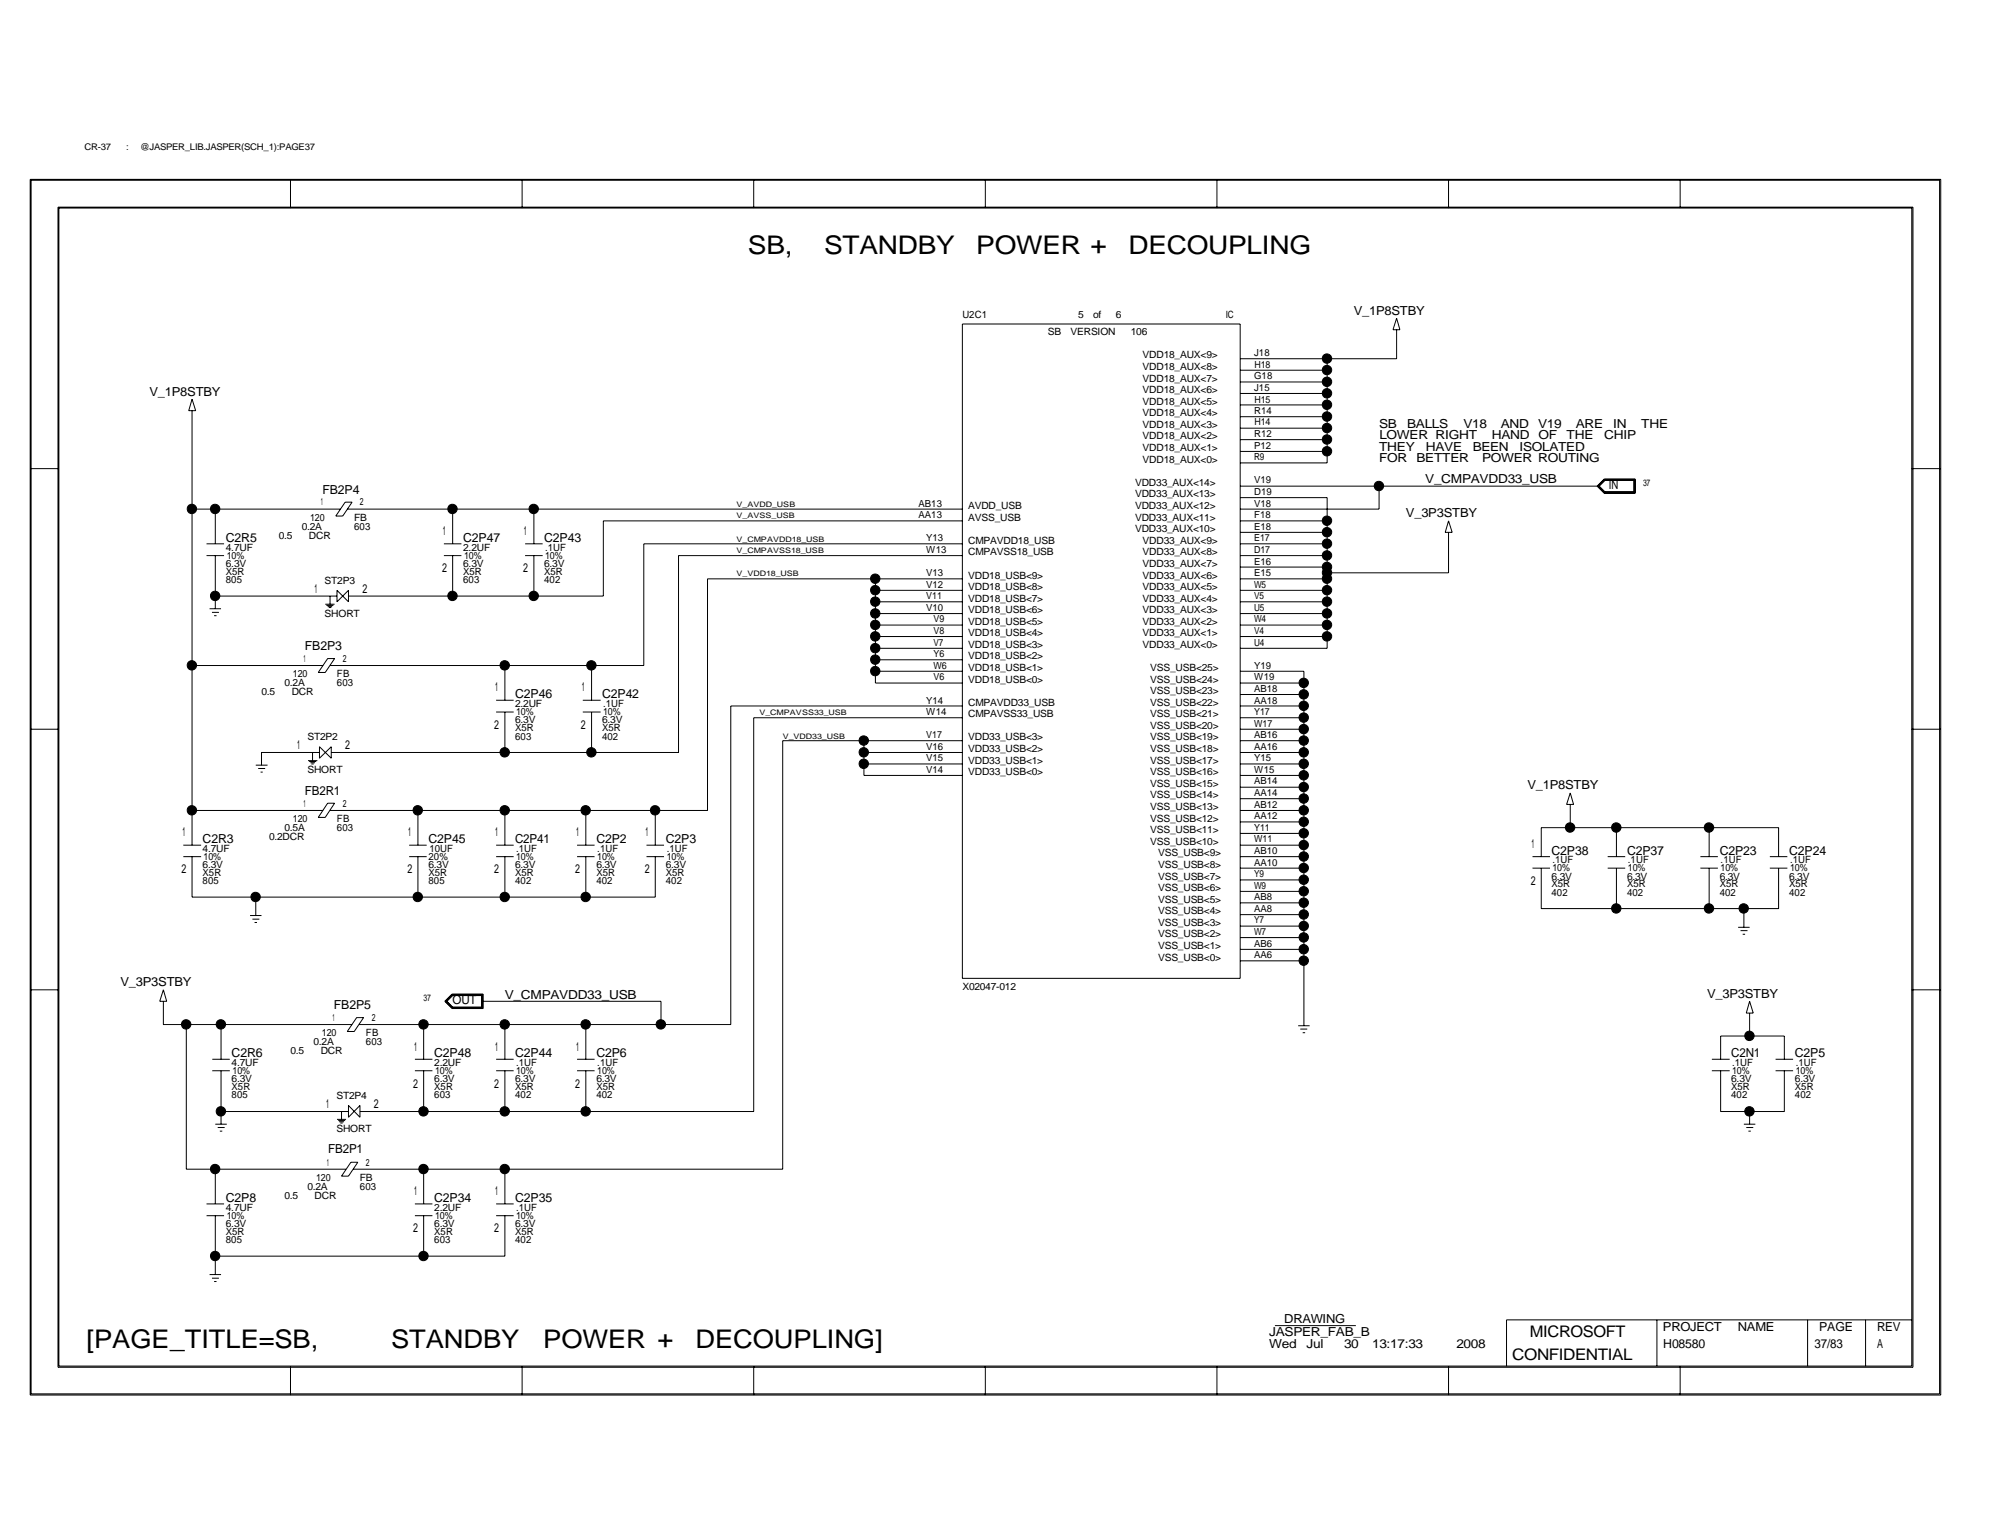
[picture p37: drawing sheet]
<svg xmlns="http://www.w3.org/2000/svg" width="279mm" height="216mm" viewBox="0 0 279 216" stroke-linecap="round" stroke-linejoin="round" font-family="sans-serif">
<defs><g id="words">
<g font-size="3.6">
<text x="104.9" y="35.6">SB,</text>
<text x="115.5" y="35.6">STANDBY</text>
<text x="136.9" y="35.6">POWER +</text>
<text x="158.2" y="35.6">DECOUPLING</text>
<text x="12.1" y="189">[PAGE_TITLE=SB,</text>
<text x="54.8" y="189">STANDBY</text>
<text x="76.2" y="189">POWER +</text>
<text x="97.5" y="189">DECOUPLING]</text>
</g>
<g font-size="2.2">
<text x="212" y="190.7">CONFIDENTIAL</text>
<text x="214.5" y="187.4">MICROSOFT</text>
</g>
<g font-size="1.7">
<text x="189.8" y="44.1">V_1P8STBY</text>
<text x="21" y="55.5">V_1P8STBY</text>
<text x="193.3" y="59.9">SB</text>
<text x="197.3" y="59.9">BALLS</text>
<text x="205.1" y="59.9">V18</text>
<text x="210.4" y="59.9">AND</text>
<text x="215.6" y="59.9">V19</text>
<text x="220.9" y="59.9">ARE</text>
<text x="226.1" y="59.9">IN</text>
<text x="230.1" y="59.9">THE</text>
<text x="193.3" y="63.2">THEY</text>
<text x="193.3" y="64.8">FOR</text>
<text x="193.4" y="61.6">LOWER RIGHT</text>
<text x="198.6" y="64.8">BETTER</text>
<text x="199.9" y="63.2">HAVE</text>
<text x="206.5" y="63.2">BEEN</text>
<text x="207.8" y="64.8">POWER ROUTING</text>
<text x="209.1" y="61.6">HAND</text>
<text x="213" y="63.2">ISOLATED</text>
<text x="215.7" y="61.6">OF</text>
<text x="219.6" y="61.6">THE</text>
<text x="224.9" y="61.6">CHIP</text>
<text x="45.2" y="69.2">FB2P4</text>
<text x="199.8" y="67.7">V_CMPAVDD33_USB</text>
<text x="225.6" y="68.5">IN</text>
<text x="31.7" y="76">C2R5</text>
<text x="62.1" y="75.1">1</text>
<text x="64.9" y="76">C2P47</text>
<text x="73.4" y="75.1">1</text>
<text x="76.3" y="76">C2P43</text>
<text x="197.1" y="72.5">V_3P3STBY</text>
<text x="44.1" y="83.1">1</text>
<text x="50.8" y="83.1">2</text>
<text x="62" y="80.2">2</text>
<text x="73.3" y="80.2">2</text>
<text x="42.8" y="91.1">FB2P3</text>
<text x="69.4" y="96.9">1</text>
<text x="72.2" y="97.9">C2P46</text>
<text x="81.6" y="96.9">1</text>
<text x="84.4" y="97.9">C2P42</text>
<text x="41.7" y="105.1">1</text>
<text x="48.4" y="105.1">2</text>
<text x="69.3" y="102.2">2</text>
<text x="81.4" y="102.2">2</text>
<text x="42.8" y="111.4">FB2R1</text>
<text x="214.1" y="110.7">V_1P8STBY</text>
<text x="25.6" y="117.3">1</text>
<text x="28.4" y="118.2">C2R3</text>
<text x="57.2" y="117.3">1</text>
<text x="60.1" y="118.2">C2P45</text>
<text x="69.4" y="117.3">1</text>
<text x="72.2" y="118.2">C2P41</text>
<text x="80.8" y="117.3">1</text>
<text x="83.6" y="118.2">C2P2</text>
<text x="90.5" y="117.3">1</text>
<text x="93.3" y="118.2">C2P3</text>
<text x="214.7" y="118.9">1</text>
<text x="217.5" y="119.8">C2P38</text>
<text x="228.1" y="119.8">C2P37</text>
<text x="241.1" y="119.8">C2P23</text>
<text x="250.8" y="119.8">C2P24</text>
<text x="25.4" y="122.4">2</text>
<text x="57.1" y="122.4">2</text>
<text x="69.3" y="122.4">2</text>
<text x="80.6" y="122.4">2</text>
<text x="90.4" y="122.4">2</text>
<text x="214.6" y="124.1">2</text>
<text x="16.9" y="138.3">V_3P3STBY</text>
<text x="46.8" y="141.4">FB2P5</text>
<text x="63.5" y="140.8">OUT</text>
<text x="70.8" y="140">V_CMPAVDD33_USB</text>
<text x="239.3" y="139.9">V_3P3STBY</text>
<text x="32.5" y="148.3">C2R6</text>
<text x="58" y="147.3">1</text>
<text x="60.9" y="148.3">C2P48</text>
<text x="69.4" y="147.3">1</text>
<text x="72.2" y="148.3">C2P44</text>
<text x="80.8" y="147.3">1</text>
<text x="83.6" y="148.3">C2P6</text>
<text x="242.7" y="148.3">C2N1</text>
<text x="251.6" y="148.3">C2P5</text>
<text x="45.7" y="155.4">1</text>
<text x="52.4" y="155.4">2</text>
<text x="57.9" y="152.5">2</text>
<text x="69.3" y="152.5">2</text>
<text x="80.6" y="152.5">2</text>
<text x="46" y="161.7">FB2P1</text>
<text x="58" y="167.6">1</text>
<text x="69.4" y="167.6">1</text>
<text x="31.7" y="168.6">C2P8</text>
<text x="57.9" y="172.8">2</text>
<text x="60.9" y="168.6">C2P34</text>
<text x="69.3" y="172.8">2</text>
<text x="72.2" y="168.6">C2P35</text>
<text x="180" y="185.4">DRAWING</text>
<text x="177.9" y="189">Wed</text>
<text x="177.9" y="187.4">JASPER_FAB_B</text>
<text x="183.2" y="189">Jul</text>
<text x="188.4" y="189">30</text>
<text x="192.4" y="189">13:17:33</text>
<text x="204.2" y="189">2008</text>
<text x="233.1" y="186.6">PROJECT</text>
<text x="233.2" y="189">H08580</text>
<text x="243.6" y="186.6">NAME</text>
<text x="254.4" y="189">37/83</text>
<text x="255" y="186.6">PAGE</text>
<text x="263.1" y="189">A</text>
<text x="263.1" y="186.6">REV</text>
</g>
<g font-size="1.4">
<text x="134.9" y="44.6">U2C1</text>
<text x="146.9" y="47">SB</text>
<text x="150.1" y="47">VERSION</text>
<text x="151.1" y="44.6">5</text>
<text x="153.2" y="44.6">of</text>
<text x="156.4" y="44.6">6</text>
<text x="158.5" y="47">106</text>
<text x="171.8" y="44.6">IC</text>
<text x="160.2" y="53.5">VDD18_AUX&lt;7&gt;</text>
<text x="160.2" y="51.9">VDD18_AUX&lt;8&gt;</text>
<text x="160.2" y="50.2">VDD18_AUX&lt;9&gt;</text>
<text x="175.8" y="53.2">G18</text>
<text x="175.8" y="49.9">J18</text>
<text x="175.9" y="51.6">H18</text>
<text x="160.2" y="60">VDD18_AUX&lt;3&gt;</text>
<text x="160.2" y="58.4">VDD18_AUX&lt;4&gt;</text>
<text x="160.2" y="56.7">VDD18_AUX&lt;5&gt;</text>
<text x="160.2" y="55.1">VDD18_AUX&lt;6&gt;</text>
<text x="175.8" y="58">R14</text>
<text x="175.8" y="54.8">J15</text>
<text x="175.9" y="59.6">H14</text>
<text x="175.9" y="56.4">H15</text>
<text x="160.2" y="64.9">VDD18_AUX&lt;0&gt;</text>
<text x="160.2" y="63.2">VDD18_AUX&lt;1&gt;</text>
<text x="160.2" y="61.6">VDD18_AUX&lt;2&gt;</text>
<text x="175.8" y="64.5">R9</text>
<text x="175.8" y="62.9">P12</text>
<text x="175.8" y="61.3">R12</text>
<text x="45" y="70.9">1</text>
<text x="50.5" y="70.9">2</text>
<text x="128.8" y="71">AB13</text>
<text x="135.7" y="71.3">AVDD_USB</text>
<text x="159.1" y="71.3">VDD33_AUX&lt;12&gt;</text>
<text x="159.1" y="69.7">VDD33_AUX&lt;13&gt;</text>
<text x="159.1" y="68.1">VDD33_AUX&lt;14&gt;</text>
<text x="175.8" y="71">V18</text>
<text x="175.8" y="69.4">D19</text>
<text x="175.8" y="67.8">V19</text>
<text x="31.7" y="77.2">4.7UF</text>
<text x="39.1" y="75.6">0.5</text>
<text x="42.3" y="74.3">0.2A</text>
<text x="43.3" y="75.6">DCR</text>
<text x="43.5" y="73">120</text>
<text x="49.7" y="73">FB</text>
<text x="49.7" y="74.3">603</text>
<text x="64.9" y="77.2">2.2UF</text>
<text x="76.4" y="77.2">.1UF</text>
<text x="128.8" y="72.6">AA13</text>
<text x="129.8" y="75.9">Y13</text>
<text x="129.8" y="77.5">W13</text>
<text x="135.7" y="77.9">CMPAVSS18_USB</text>
<text x="135.7" y="76.2">CMPAVDD18_USB</text>
<text x="135.7" y="73">AVSS_USB</text>
<text x="159.1" y="74.6">VDD33_AUX&lt;10&gt;</text>
<text x="159.1" y="73">VDD33_AUX&lt;11&gt;</text>
<text x="160.2" y="77.9">VDD33_AUX&lt;8&gt;</text>
<text x="160.2" y="76.2">VDD33_AUX&lt;9&gt;</text>
<text x="175.8" y="77.5">D17</text>
<text x="175.8" y="75.9">E17</text>
<text x="175.8" y="74.3">E18</text>
<text x="175.8" y="72.6">F18</text>
<text x="31.7" y="79.5">6.3V</text>
<text x="31.7" y="80.6">X5R</text>
<text x="31.7" y="81.7">805</text>
<text x="31.8" y="78.3">10%</text>
<text x="45.5" y="81.9">ST2P3</text>
<text x="64.9" y="81.7">603</text>
<text x="64.9" y="79.5">6.3V</text>
<text x="64.9" y="80.6">X5R</text>
<text x="65.1" y="78.3">10%</text>
<text x="76.3" y="81.7">402</text>
<text x="76.3" y="79.5">6.3V</text>
<text x="76.3" y="80.6">X5R</text>
<text x="76.4" y="78.3">10%</text>
<text x="129.8" y="82.4">V12</text>
<text x="129.8" y="80.8">V13</text>
<text x="135.7" y="82.7">VDD18_USB&lt;8&gt;</text>
<text x="135.7" y="81.1">VDD18_USB&lt;9&gt;</text>
<text x="160.2" y="82.7">VDD33_AUX&lt;5&gt;</text>
<text x="160.2" y="81.1">VDD33_AUX&lt;6&gt;</text>
<text x="160.2" y="79.5">VDD33_AUX&lt;7&gt;</text>
<text x="175.8" y="82.4">W5</text>
<text x="175.8" y="80.8">E15</text>
<text x="175.8" y="79.2">E16</text>
<text x="45.5" y="86.4">SHORT</text>
<text x="129.8" y="85.6">V10</text>
<text x="129.8" y="84">V11</text>
<text x="130.9" y="88.9">V8</text>
<text x="130.9" y="87.2">V9</text>
<text x="135.7" y="89.2">VDD18_USB&lt;4&gt;</text>
<text x="135.7" y="87.6">VDD18_USB&lt;5&gt;</text>
<text x="135.7" y="86">VDD18_USB&lt;6&gt;</text>
<text x="135.7" y="84.3">VDD18_USB&lt;7&gt;</text>
<text x="160.2" y="89.2">VDD33_AUX&lt;1&gt;</text>
<text x="160.2" y="87.6">VDD33_AUX&lt;2&gt;</text>
<text x="160.2" y="86">VDD33_AUX&lt;3&gt;</text>
<text x="160.2" y="84.3">VDD33_AUX&lt;4&gt;</text>
<text x="175.8" y="88.9">V4</text>
<text x="175.8" y="87.2">W4</text>
<text x="175.8" y="85.6">U5</text>
<text x="175.8" y="84">V5</text>
<text x="41.1" y="94.9">120</text>
<text x="42.5" y="92.8">1</text>
<text x="47.2" y="94.9">FB</text>
<text x="48" y="92.8">2</text>
<text x="130.9" y="95.4">V6</text>
<text x="130.9" y="93.8">W6</text>
<text x="130.9" y="92.1">Y6</text>
<text x="130.9" y="90.5">V7</text>
<text x="135.7" y="95.7">VDD18_USB&lt;0&gt;</text>
<text x="135.7" y="94.1">VDD18_USB&lt;1&gt;</text>
<text x="135.7" y="90.8">VDD18_USB&lt;3&gt;</text>
<text x="135.7" y="92.5">VDD18_USB&lt;2&gt;</text>
<text x="160.2" y="90.8">VDD33_AUX&lt;0&gt;</text>
<text x="161.2" y="95.7">VSS_USB&lt;24&gt;</text>
<text x="161.2" y="94.1">VSS_USB&lt;25&gt;</text>
<text x="175.8" y="90.5">U4</text>
<text x="175.8" y="95.4">W19</text>
<text x="175.8" y="93.8">Y19</text>
<text x="36.7" y="97.5">0.5</text>
<text x="39.9" y="96.2">0.2A</text>
<text x="40.9" y="97.5">DCR</text>
<text x="47.2" y="96.2">603</text>
<text x="72.2" y="99.1">2.2UF</text>
<text x="72.2" y="101.4">6.3V</text>
<text x="72.3" y="100.2">10%</text>
<text x="84.4" y="101.4">6.3V</text>
<text x="84.5" y="100.2">10%</text>
<text x="84.5" y="99.1">.1UF</text>
<text x="129.8" y="98.6">Y14</text>
<text x="129.8" y="100.2">W14</text>
<text x="135.7" y="98.9">CMPAVDD33_USB</text>
<text x="135.7" y="100.6">CMPAVSS33_USB</text>
<text x="161.2" y="100.6">VSS_USB&lt;21&gt;</text>
<text x="161.2" y="98.9">VSS_USB&lt;22&gt;</text>
<text x="161.2" y="97.3">VSS_USB&lt;23&gt;</text>
<text x="175.8" y="101.9">W17</text>
<text x="175.8" y="100.2">Y17</text>
<text x="175.8" y="98.6">AA18</text>
<text x="175.8" y="97">AB18</text>
<text x="43.1" y="103.8">ST2P2</text>
<text x="72.2" y="103.7">603</text>
<text x="72.2" y="102.5">X5R</text>
<text x="84.4" y="103.7">402</text>
<text x="84.4" y="102.5">X5R</text>
<text x="129.8" y="103.5">V17</text>
<text x="129.8" y="106.7">V15</text>
<text x="129.8" y="105.1">V16</text>
<text x="135.7" y="103.8">VDD33_USB&lt;3&gt;</text>
<text x="135.7" y="105.5">VDD33_USB&lt;2&gt;</text>
<text x="135.7" y="107.1">VDD33_USB&lt;1&gt;</text>
<text x="161.2" y="107.1">VSS_USB&lt;17&gt;</text>
<text x="161.2" y="105.5">VSS_USB&lt;18&gt;</text>
<text x="161.2" y="103.8">VSS_USB&lt;19&gt;</text>
<text x="161.2" y="102.2">VSS_USB&lt;20&gt;</text>
<text x="175.8" y="106.7">Y15</text>
<text x="175.8" y="105.1">AA16</text>
<text x="175.8" y="103.5">AB16</text>
<text x="42.5" y="113.1">1</text>
<text x="43.1" y="108.4">SHORT</text>
<text x="48" y="113.1">2</text>
<text x="129.8" y="108.4">V14</text>
<text x="135.7" y="108.7">VDD33_USB&lt;0&gt;</text>
<text x="161.2" y="113.6">VSS_USB&lt;13&gt;</text>
<text x="161.2" y="111.9">VSS_USB&lt;14&gt;</text>
<text x="161.2" y="110.3">VSS_USB&lt;15&gt;</text>
<text x="161.2" y="108.7">VSS_USB&lt;16&gt;</text>
<text x="175.8" y="113.2">AB12</text>
<text x="175.8" y="111.6">AA14</text>
<text x="175.8" y="110">AB14</text>
<text x="175.8" y="108.4">W15</text>
<text x="28.4" y="119.4">4.7UF</text>
<text x="37.7" y="117.8">0.2DCR</text>
<text x="39.9" y="116.5">0.5A</text>
<text x="41.1" y="115.2">120</text>
<text x="47.2" y="116.5">603</text>
<text x="47.2" y="115.2">FB</text>
<text x="60.2" y="119.4">10UF</text>
<text x="72.3" y="119.4">.1UF</text>
<text x="83.7" y="119.4">.1UF</text>
<text x="93.5" y="119.4">.1UF</text>
<text x="161.2" y="118.4">VSS_USB&lt;10&gt;</text>
<text x="161.2" y="116.8">VSS_USB&lt;11&gt;</text>
<text x="161.2" y="115.2">VSS_USB&lt;12&gt;</text>
<text x="175.8" y="119.7">AB10</text>
<text x="175.8" y="118.1">W11</text>
<text x="175.8" y="116.5">Y11</text>
<text x="175.8" y="114.9">AA12</text>
<text x="28.4" y="121.7">6.3V</text>
<text x="28.4" y="122.8">X5R</text>
<text x="28.4" y="124">805</text>
<text x="28.5" y="120.5">10%</text>
<text x="60.1" y="124">805</text>
<text x="60.1" y="122.8">X5R</text>
<text x="60.1" y="121.7">6.3V</text>
<text x="60.1" y="120.5">20%</text>
<text x="72.2" y="121.7">6.3V</text>
<text x="72.2" y="122.8">X5R</text>
<text x="72.2" y="124">402</text>
<text x="72.3" y="120.5">10%</text>
<text x="83.6" y="124">402</text>
<text x="83.6" y="121.7">6.3V</text>
<text x="83.6" y="122.8">X5R</text>
<text x="83.7" y="120.5">10%</text>
<text x="93.3" y="124">402</text>
<text x="93.3" y="121.7">6.3V</text>
<text x="93.3" y="122.8">X5R</text>
<text x="93.5" y="120.5">10%</text>
<text x="162.3" y="124.9">VSS_USB&lt;6&gt;</text>
<text x="162.3" y="123.3">VSS_USB&lt;7&gt;</text>
<text x="162.3" y="121.7">VSS_USB&lt;8&gt;</text>
<text x="162.3" y="120.1">VSS_USB&lt;9&gt;</text>
<text x="175.8" y="124.6">W9</text>
<text x="175.8" y="123">Y9</text>
<text x="175.8" y="121.4">AA10</text>
<text x="217.5" y="125.6">402</text>
<text x="217.5" y="123.3">6.3V</text>
<text x="217.5" y="124.4">X5R</text>
<text x="217.6" y="122.2">10%</text>
<text x="217.6" y="121">.1UF</text>
<text x="228.1" y="125.6">402</text>
<text x="228.1" y="123.3">6.3V</text>
<text x="228.1" y="124.4">X5R</text>
<text x="228.2" y="122.2">10%</text>
<text x="228.2" y="121">.1UF</text>
<text x="241.1" y="125.6">402</text>
<text x="241.1" y="123.3">6.3V</text>
<text x="241.1" y="124.4">X5R</text>
<text x="241.2" y="122.2">10%</text>
<text x="241.2" y="121">.1UF</text>
<text x="250.8" y="125.6">402</text>
<text x="250.8" y="123.3">6.3V</text>
<text x="250.8" y="124.4">X5R</text>
<text x="251" y="122.2">10%</text>
<text x="251" y="121">.1UF</text>
<text x="162.3" y="131.4">VSS_USB&lt;2&gt;</text>
<text x="162.3" y="129.8">VSS_USB&lt;3&gt;</text>
<text x="162.3" y="128.2">VSS_USB&lt;4&gt;</text>
<text x="162.3" y="126.5">VSS_USB&lt;5&gt;</text>
<text x="175.8" y="131.1">W7</text>
<text x="175.8" y="129.5">Y7</text>
<text x="175.8" y="127.8">AA8</text>
<text x="175.8" y="126.2">AB8</text>
<text x="162.3" y="134.7">VSS_USB&lt;0&gt;</text>
<text x="162.3" y="133.1">VSS_USB&lt;1&gt;</text>
<text x="175.8" y="134.3">AA6</text>
<text x="175.8" y="132.7">AB6</text>
<text x="46.6" y="143.1">1</text>
<text x="52.1" y="143.1">2</text>
<text x="134.9" y="138.7">X02047-012</text>
<text x="32.5" y="149.4">4.7UF</text>
<text x="40.7" y="147.8">0.5</text>
<text x="43.9" y="146.5">0.2A</text>
<text x="45" y="147.8">DCR</text>
<text x="45.1" y="145.2">120</text>
<text x="51.3" y="145.2">FB</text>
<text x="51.3" y="146.5">603</text>
<text x="60.9" y="149.4">2.2UF</text>
<text x="72.3" y="149.4">.1UF</text>
<text x="83.7" y="149.4">.1UF</text>
<text x="242.8" y="149.4">.1UF</text>
<text x="251.8" y="149.4">.1UF</text>
<text x="32.5" y="151.7">6.3V</text>
<text x="32.5" y="152.9">X5R</text>
<text x="32.5" y="154">805</text>
<text x="32.6" y="150.6">10%</text>
<text x="47.2" y="154.1">ST2P4</text>
<text x="60.9" y="154">603</text>
<text x="60.9" y="151.7">6.3V</text>
<text x="60.9" y="152.9">X5R</text>
<text x="61" y="150.6">10%</text>
<text x="72.2" y="154">402</text>
<text x="72.2" y="151.7">6.3V</text>
<text x="72.2" y="152.9">X5R</text>
<text x="72.3" y="150.6">10%</text>
<text x="83.6" y="154">402</text>
<text x="83.6" y="151.7">6.3V</text>
<text x="83.6" y="152.9">X5R</text>
<text x="83.7" y="150.6">10%</text>
<text x="242.7" y="154">402</text>
<text x="242.7" y="151.7">6.3V</text>
<text x="242.7" y="152.9">X5R</text>
<text x="242.8" y="150.6">10%</text>
<text x="251.6" y="154">402</text>
<text x="251.6" y="151.7">6.3V</text>
<text x="251.6" y="152.9">X5R</text>
<text x="251.8" y="150.6">10%</text>
<text x="47.2" y="158.7">SHORT</text>
<text x="43.1" y="166.8">0.2A</text>
<text x="44.3" y="165.5">120</text>
<text x="45.8" y="163.4">1</text>
<text x="50.5" y="166.8">603</text>
<text x="50.5" y="165.5">FB</text>
<text x="51.3" y="163.4">2</text>
<text x="31.7" y="169.7">4.7UF</text>
<text x="31.7" y="172">6.3V</text>
<text x="31.7" y="173.1">X5R</text>
<text x="31.8" y="170.9">10%</text>
<text x="39.9" y="168.1">0.5</text>
<text x="44.1" y="168.1">DCR</text>
<text x="60.9" y="169.7">2.2UF</text>
<text x="60.9" y="172">6.3V</text>
<text x="60.9" y="173.1">X5R</text>
<text x="61" y="170.9">10%</text>
<text x="72.2" y="172">6.3V</text>
<text x="72.2" y="173.1">X5R</text>
<text x="72.3" y="170.9">10%</text>
<text x="72.3" y="169.7">.1UF</text>
<text x="31.7" y="174.3">805</text>
<text x="60.9" y="174.3">603</text>
<text x="72.2" y="174.3">402</text>
</g>
<g font-size="1.3">
<text x="11.9" y="21">CR-37</text>
<text x="17.7" y="21">:</text>
<text x="19.6" y="21">@JASPER_LIB.JASPER(SCH_1):PAGE37</text>
<text x="230.3" y="68.1">37</text>
<text x="59.4" y="140.3">37</text>
</g>
<g font-size="1.1">
<text x="103.3" y="71.1">V_AVDD_USB</text>
<text x="103.3" y="75.9">V_CMPAVDD18_USB</text>
<text x="103.3" y="77.6">V_CMPAVSS18_USB</text>
<text x="103.3" y="72.7">V_AVSS_USB</text>
<text x="103.3" y="80.8">V_VDD18_USB</text>
<text x="106.5" y="100.3">V_CMPAVSS33_USB</text>
<text x="109.7" y="103.5">V_VDD33_USB</text>
</g>
</g></defs>
<g fill="none" stroke="#000" stroke-width=".14">
<path d="M4.2 25.1h267.9v170.5h-267.9zM4.4 25.3h267.5v170.1h-267.5zM8.1 29h260.1v162.7h-260.1zM8.3 29.2h259.7v162.3h-259.7zM40.7 25.1v4.1M73.2 25.1v4.1M105.7 25.1v4.1M138.1 25.1v4.1M170.6 25.1v4.1M203.1 25.1v4.1M235.5 25.1v4.1M26.9 56l.5 1.6h-.9z"/>
<path d="M26.9 57.6v60.9M134.9 45.4h39v91.8h-39zM173.9 58.4h12.2M173.9 56.8h12.2M173.9 55.2h12.2M173.9 53.6h12.2M173.9 51.9h12.2M186.1 50.3v14.6h-12.2M195.8 44.6l.5 1.6h-1zM195.8 46.2v4.1h-21.9M4.2 65.7h4.1M26.9 71.4h20.8"/>
<path d="M29 77.9h2.4M29 76.2h2.4M30.2 71.4v4.8M30.2 77.9v7.4M48.4 70.4h1l-1.4 1.9h-.9zM48.7 71.4h86.2M62.2 77.9h2.5M62.2 76.2h2.5M63.5 71.4v4.8M63.5 77.9v5.7M73.6 77.9h2.5M73.6 76.2h2.5"/>
<path d="M74.8 71.4v4.8M74.8 77.9v5.7M134.9 77.9h-39.8v27.6h-48.7M134.9 76.2h-44.6v17.1h-44M134.9 73h-50.3v10.6h-35.7M173.9 68.2h50.3M173.9 74.6h12.2M173.9 69.8h12.2v21.1h-12.2M173.9 77.9h12.2M173.9 76.2h12.2M173.9 73h12.2M173.9 79.5h12.2"/>
<path d="M173.9 63.3h12.2M173.9 61.6h12.2M173.9 60h12.2M193.3 68.2v3.2h-19.4M203.1 73l.5 1.6h-1zM203.1 74.6v5.7h-17M224.9 67.1h4.3v2.1h-4.3l-1-1zM224.9 67.2h4.3v1.9h-4.3l-.9-.9zM225 67.3h4.1v1.7h-4.1l-.9-.8zM225 67.4h4.1v1.6h-4.1l-.8-.8zM268 65.7h4.1M26.9 93.3h18.4"/>
<path d="M29.4 85.3h1.6M29.7 85.9h1M30 86.3h.4M30.2 83.6h17M45.6 84.7h1.3M45.8 84.9h.9M45.9 92.3h1l-1.3 2h-1zM45.9 85h.7M46.1 85.2h.3M46.3 83.6v1.1M47.2 82.8v1.6l1.7-1.6v1.6zM69.6 99.8h2.4"/>
<path d="M69.6 98.2h2.4M70.8 93.3v4.9M70.8 99.8v5.7M81.7 99.8h2.5M81.7 98.2h2.5M82.9 93.3v4.9M82.9 99.8v5.7M122.7 81.2v14.6h12.2M122.7 94.1h12.2M122.7 92.5h12.2M122.7 90.9h12.2M122.7 89.2h12.2"/>
<path d="M122.7 87.6h12.2M122.7 86h12.2M122.7 84.4h12.2M122.7 82.8h12.2M134.9 99h-32.5v44.6h-52.1M134.9 81.2h-35.7v32.4h-52.9M173.9 94.1h8.9v49.7M173.9 99h8.9M173.9 95.8h8.9M173.9 89.2h12.2M173.9 87.6h12.2M173.9 86h12.2"/>
<path d="M173.9 84.4h12.2M173.9 82.8h12.2M173.9 81.2h12.2M173.9 97.4h8.9M4.2 102.2h4.1M25.7 118.5h2.5M26.9 113.6h18.4M35.9 107.3h1.6M36.2 107.7h1M36.5 108.2h.3M43.2 106.6h1.3M43.3 106.8h1"/>
<path d="M43.5 106.9h.7M43.6 107.1h.4M43.8 105.5v1.1M44.8 105.5h-8.1v1.8M44.8 104.7v1.6l1.6-1.6v1.6zM45.9 112.6h1l-1.3 2h-1zM57.4 118.5h2.4M58.6 113.6v4.9M69.6 118.5h2.4M70.8 113.6v4.9M80.9 118.5h2.5M82.1 113.6v4.9"/>
<path d="M90.6 118.5h2.5M91.9 113.6v4.9M121.1 107.1h13.8M121.1 103.8v4.9h13.8M121.1 105.5h13.8M134.9 103.8h-25.2v60.1h-60.2M134.9 100.6h-29.2v55.2h-55.2M173.9 107.1h8.9M173.9 108.7h8.9M173.9 105.5h8.9M173.9 103.8h8.9M173.9 100.6h8.9"/>
<path d="M173.9 118.5h8.9M173.9 116.8h8.9M173.9 115.2h8.9M173.9 113.6h8.9M173.9 112h8.9M173.9 110.4h8.9M173.9 102.2h8.9M220.1 111.2l.5 1.6h-1zM220.1 112.8v3.2M226.6 116v4.1M239.6 116v4.1M268 102.2h4.1"/>
<path d="M4.2 138.8h4.1M22.9 138.8l.5 1.6h-1zM25.7 120.1h2.5M26.9 120.1v5.7h65v-5.7M35.1 128.4h1.6M35.4 128.9h1M35.7 129.3h.3M35.9 125.8v2.6M57.4 120.1h2.4M58.6 120.1v5.7M63.4 139.4h4.3v2h-4.3l-1-1zM63.4 139.5h4.2v1.8h-4.2l-.8-.9z"/>
<path d="M69.6 120.1h2.4M70.8 120.1v5.7M80.9 120.1h2.5M82.1 120.1v5.7M90.6 120.1h2.5M173.9 121.7h8.9M173.9 120.1h8.9M173.9 134.7h8.9M173.9 133.1h8.9M173.9 131.4h8.9M173.9 129.8h8.9M173.9 128.2h8.9"/>
<path d="M173.9 126.6h8.9M173.9 125h8.9M173.9 123.4h8.9M214.8 121.7h2.5M214.8 120.1h2.5M216.1 120.1v-4.1h33.2v4.1M216.1 121.7v5.7h33.2v-5.7M225.4 121.7h2.4M225.4 120.1h2.4M226.6 121.7v5.7M238.4 121.7h2.4M238.4 120.1h2.4"/>
<path d="M239.6 121.7v5.7M243.7 130h1.6M244 130.5h1M244.3 131h.3M244.5 127.4v2.6M248.1 121.7h2.5M248.1 120.1h2.5M268 138.8h4.1M22.9 140.4v3.2h26.5M26.1 143.6v20.3h22.4M29.8 150.1h2.4M29.8 148.5h2.4"/>
<path d="M30.2 157.6h1.6M30.5 158.1h1M30.8 158.6h.4M31 143.6v4.9M31 150.1v7.5M31 155.8h17.9M47.2 156.9h1.3M47.4 157.1h1M47.5 157.3h.7M47.7 157.4h.3M47.9 155.8v1.1M48.9 155v1.6l1.6-1.6v1.6z"/>
<path d="M50 142.7h1l-1.3 1.9h-1zM58.2 150.1h2.4M58.2 148.5h2.4M59.4 143.6v4.9M59.4 150.1v5.7M62.4 140.4l1-1h4.2v1.9h-4.2zM62.7 140.4l.8-.8h4v1.6h-4zM67.5 140.4h25.2v3.2M69.6 150.1h2.4M69.6 148.5h2.4M70.8 143.6v4.9M70.8 150.1v5.7"/>
<path d="M80.9 150.1h2.5M80.9 148.5h2.5M82.1 143.6v4.9M82.1 150.1v5.7M182 143.8h1.6M182.3 144.3h1M182.6 144.8h.4M240 150.1h2.5M240 148.5h2.5M241.2 150.1v5.7h8.9v-5.7M241.2 148.5v-3.3h8.9v3.3M244.5 157.6h1.6"/>
<path d="M244.8 158.1h1M245.1 158.6h.3M245.3 142v3.2M245.3 155.8v1.8M245.3 140.4l.5 1.6h-1zM248.9 150.1h2.5M248.9 148.5h2.5M29 170.4h2.4M29 168.8h2.4M29.4 178.7h1.6M29.7 179.2h1M30 179.7h.4"/>
<path d="M30.2 163.9v4.9M30.2 170.4v8.3M49.2 162.9h1l-1.3 2h-1zM58.2 170.4h2.4M58.2 168.8h2.4M59.4 163.9v4.9M59.4 170.4v5.7M69.6 170.4h2.4M69.6 168.8h2.4M70.8 163.9v4.9M70.8 170.4v5.7h-40.6M40.7 191.5v4.1"/>
<path d="M73.2 191.5v4.1M105.7 191.5v4.1M138.1 191.5v4.1M170.6 191.5v4.1M178.7 185.8h11.4M203.1 191.5v4.1M232.3 185v6.5M235.5 191.5v4.1M253.4 185v6.5M261.5 185v6.5M268 185h-56.8v6.5"/>
<circle cx="186" cy="53.5" r=".66"/>
<circle cx="186" cy="50.3" r=".66"/>
<circle cx="186" cy="56.7" r=".66"/>
<circle cx="186" cy="58.4" r=".66"/>
<circle cx="186" cy="55.1" r=".66"/>
<circle cx="186" cy="51.9" r=".66"/>
<circle cx="26.9" cy="71.4" r=".66"/>
<circle cx="30.2" cy="71.4" r=".66"/>
<circle cx="63.4" cy="71.4" r=".66"/>
<circle cx="74.8" cy="71.4" r=".66"/>
<circle cx="186" cy="74.6" r=".66"/>
<circle cx="186" cy="60" r=".66"/>
<circle cx="186" cy="77.9" r=".66"/>
<circle cx="186" cy="79.5" r=".66"/>
<circle cx="186" cy="76.2" r=".66"/>
<circle cx="186" cy="73" r=".66"/>
<circle cx="186" cy="63.3" r=".66"/>
<circle cx="186" cy="61.6" r=".66"/>
<circle cx="193.3" cy="68.1" r=".66"/>
<circle cx="26.9" cy="93.3" r=".66"/>
<circle cx="30.2" cy="83.5" r=".66"/>
<circle cx="63.4" cy="83.5" r=".66"/>
<circle cx="70.8" cy="93.3" r=".66"/>
<circle cx="74.8" cy="83.5" r=".66"/>
<circle cx="82.9" cy="93.3" r=".66"/>
<circle cx="122.7" cy="82.7" r=".66"/>
<circle cx="122.7" cy="86" r=".66"/>
<circle cx="122.7" cy="94.1" r=".66"/>
<circle cx="122.7" cy="89.2" r=".66"/>
<circle cx="122.7" cy="90.9" r=".66"/>
<circle cx="122.7" cy="81.1" r=".66"/>
<circle cx="122.7" cy="84.3" r=".66"/>
<circle cx="122.7" cy="92.5" r=".66"/>
<circle cx="122.7" cy="87.6" r=".66"/>
<circle cx="182.8" cy="97.3" r=".66"/>
<circle cx="182.8" cy="95.7" r=".66"/>
<circle cx="182.8" cy="99" r=".66"/>
<circle cx="186" cy="89.2" r=".66"/>
<circle cx="186" cy="87.6" r=".66"/>
<circle cx="186" cy="82.7" r=".66"/>
<circle cx="186" cy="81.1" r=".66"/>
<circle cx="186" cy="80.3" r=".66"/>
<circle cx="186" cy="84.3" r=".66"/>
<circle cx="186" cy="86" r=".66"/>
<circle cx="26.9" cy="113.6" r=".66"/>
<circle cx="58.6" cy="113.6" r=".66"/>
<circle cx="70.8" cy="105.5" r=".66"/>
<circle cx="70.8" cy="113.6" r=".66"/>
<circle cx="82.1" cy="113.6" r=".66"/>
<circle cx="82.9" cy="105.5" r=".66"/>
<circle cx="91.8" cy="113.6" r=".66"/>
<circle cx="121.1" cy="103.8" r=".66"/>
<circle cx="121.1" cy="105.5" r=".66"/>
<circle cx="121.1" cy="107.1" r=".66"/>
<circle cx="182.8" cy="108.7" r=".66"/>
<circle cx="182.8" cy="105.5" r=".66"/>
<circle cx="182.8" cy="116.8" r=".66"/>
<circle cx="182.8" cy="103.8" r=".66"/>
<circle cx="182.8" cy="102.2" r=".66"/>
<circle cx="182.8" cy="118.5" r=".66"/>
<circle cx="182.8" cy="107.1" r=".66"/>
<circle cx="182.8" cy="100.6" r=".66"/>
<circle cx="182.8" cy="115.2" r=".66"/>
<circle cx="182.8" cy="111.9" r=".66"/>
<circle cx="182.8" cy="110.3" r=".66"/>
<circle cx="182.8" cy="113.6" r=".66"/>
<circle cx="220.1" cy="116" r=".66"/>
<circle cx="226.6" cy="116" r=".66"/>
<circle cx="239.6" cy="116" r=".66"/>
<circle cx="35.8" cy="125.7" r=".66"/>
<circle cx="58.6" cy="125.7" r=".66"/>
<circle cx="70.8" cy="125.7" r=".66"/>
<circle cx="82.1" cy="125.7" r=".66"/>
<circle cx="182.8" cy="126.6" r=".66"/>
<circle cx="182.8" cy="131.4" r=".66"/>
<circle cx="182.8" cy="128.2" r=".66"/>
<circle cx="182.8" cy="129.8" r=".66"/>
<circle cx="182.8" cy="124.9" r=".66"/>
<circle cx="182.8" cy="121.7" r=".66"/>
<circle cx="182.8" cy="133.1" r=".66"/>
<circle cx="182.8" cy="134.7" r=".66"/>
<circle cx="182.8" cy="123.3" r=".66"/>
<circle cx="182.8" cy="120.1" r=".66"/>
<circle cx="226.6" cy="127.4" r=".66"/>
<circle cx="239.6" cy="127.4" r=".66"/>
<circle cx="244.4" cy="127.4" r=".66"/>
<circle cx="26.1" cy="143.6" r=".66"/>
<circle cx="31" cy="143.6" r=".66"/>
<circle cx="31" cy="155.8" r=".66"/>
<circle cx="59.4" cy="143.6" r=".66"/>
<circle cx="59.4" cy="155.8" r=".66"/>
<circle cx="70.8" cy="143.6" r=".66"/>
<circle cx="70.8" cy="155.8" r=".66"/>
<circle cx="82.1" cy="143.6" r=".66"/>
<circle cx="82.1" cy="155.8" r=".66"/>
<circle cx="92.6" cy="143.6" r=".66"/>
<circle cx="245.3" cy="145.2" r=".66"/>
<circle cx="245.3" cy="155.8" r=".66"/>
<circle cx="30.2" cy="176.1" r=".66"/>
<circle cx="30.2" cy="163.9" r=".66"/>
<circle cx="59.4" cy="176.1" r=".66"/>
<circle cx="59.4" cy="163.9" r=".66"/>
<circle cx="70.8" cy="163.9" r=".66"/>
</g>
<g fill="#000">
<circle cx="186" cy="53.5" r=".66"/>
<circle cx="186" cy="50.3" r=".66"/>
<circle cx="186" cy="56.7" r=".66"/>
<circle cx="186" cy="58.4" r=".66"/>
<circle cx="186" cy="55.1" r=".66"/>
<circle cx="186" cy="51.9" r=".66"/>
<circle cx="26.9" cy="71.4" r=".66"/>
<circle cx="30.2" cy="71.4" r=".66"/>
<circle cx="63.4" cy="71.4" r=".66"/>
<circle cx="74.8" cy="71.4" r=".66"/>
<circle cx="186" cy="74.6" r=".66"/>
<circle cx="186" cy="60" r=".66"/>
<circle cx="186" cy="77.9" r=".66"/>
<circle cx="186" cy="79.5" r=".66"/>
<circle cx="186" cy="76.2" r=".66"/>
<circle cx="186" cy="73" r=".66"/>
<circle cx="186" cy="63.3" r=".66"/>
<circle cx="186" cy="61.6" r=".66"/>
<circle cx="193.3" cy="68.1" r=".66"/>
<circle cx="26.9" cy="93.3" r=".66"/>
<circle cx="30.2" cy="83.5" r=".66"/>
<circle cx="63.4" cy="83.5" r=".66"/>
<circle cx="70.8" cy="93.3" r=".66"/>
<circle cx="74.8" cy="83.5" r=".66"/>
<circle cx="82.9" cy="93.3" r=".66"/>
<circle cx="122.7" cy="82.7" r=".66"/>
<circle cx="122.7" cy="86" r=".66"/>
<circle cx="122.7" cy="94.1" r=".66"/>
<circle cx="122.7" cy="89.2" r=".66"/>
<circle cx="122.7" cy="90.9" r=".66"/>
<circle cx="122.7" cy="81.1" r=".66"/>
<circle cx="122.7" cy="84.3" r=".66"/>
<circle cx="122.7" cy="92.5" r=".66"/>
<circle cx="122.7" cy="87.6" r=".66"/>
<circle cx="182.8" cy="97.3" r=".66"/>
<circle cx="182.8" cy="95.7" r=".66"/>
<circle cx="182.8" cy="99" r=".66"/>
<circle cx="186" cy="89.2" r=".66"/>
<circle cx="186" cy="87.6" r=".66"/>
<circle cx="186" cy="82.7" r=".66"/>
<circle cx="186" cy="81.1" r=".66"/>
<circle cx="186" cy="80.3" r=".66"/>
<circle cx="186" cy="84.3" r=".66"/>
<circle cx="186" cy="86" r=".66"/>
<circle cx="26.9" cy="113.6" r=".66"/>
<circle cx="58.6" cy="113.6" r=".66"/>
<circle cx="70.8" cy="105.5" r=".66"/>
<circle cx="70.8" cy="113.6" r=".66"/>
<circle cx="82.1" cy="113.6" r=".66"/>
<circle cx="82.9" cy="105.5" r=".66"/>
<circle cx="91.8" cy="113.6" r=".66"/>
<circle cx="121.1" cy="103.8" r=".66"/>
<circle cx="121.1" cy="105.5" r=".66"/>
<circle cx="121.1" cy="107.1" r=".66"/>
<circle cx="182.8" cy="108.7" r=".66"/>
<circle cx="182.8" cy="105.5" r=".66"/>
<circle cx="182.8" cy="116.8" r=".66"/>
<circle cx="182.8" cy="103.8" r=".66"/>
<circle cx="182.8" cy="102.2" r=".66"/>
<circle cx="182.8" cy="118.5" r=".66"/>
<circle cx="182.8" cy="107.1" r=".66"/>
<circle cx="182.8" cy="100.6" r=".66"/>
<circle cx="182.8" cy="115.2" r=".66"/>
<circle cx="182.8" cy="111.9" r=".66"/>
<circle cx="182.8" cy="110.3" r=".66"/>
<circle cx="182.8" cy="113.6" r=".66"/>
<circle cx="220.1" cy="116" r=".66"/>
<circle cx="226.6" cy="116" r=".66"/>
<circle cx="239.6" cy="116" r=".66"/>
<circle cx="35.8" cy="125.7" r=".66"/>
<circle cx="58.6" cy="125.7" r=".66"/>
<circle cx="70.8" cy="125.7" r=".66"/>
<circle cx="82.1" cy="125.7" r=".66"/>
<circle cx="182.8" cy="126.6" r=".66"/>
<circle cx="182.8" cy="131.4" r=".66"/>
<circle cx="182.8" cy="128.2" r=".66"/>
<circle cx="182.8" cy="129.8" r=".66"/>
<circle cx="182.8" cy="124.9" r=".66"/>
<circle cx="182.8" cy="121.7" r=".66"/>
<circle cx="182.8" cy="133.1" r=".66"/>
<circle cx="182.8" cy="134.7" r=".66"/>
<circle cx="182.8" cy="123.3" r=".66"/>
<circle cx="182.8" cy="120.1" r=".66"/>
<circle cx="226.6" cy="127.4" r=".66"/>
<circle cx="239.6" cy="127.4" r=".66"/>
<circle cx="244.4" cy="127.4" r=".66"/>
<circle cx="26.1" cy="143.6" r=".66"/>
<circle cx="31" cy="143.6" r=".66"/>
<circle cx="31" cy="155.8" r=".66"/>
<circle cx="59.4" cy="143.6" r=".66"/>
<circle cx="59.4" cy="155.8" r=".66"/>
<circle cx="70.8" cy="143.6" r=".66"/>
<circle cx="70.8" cy="155.8" r=".66"/>
<circle cx="82.1" cy="143.6" r=".66"/>
<circle cx="82.1" cy="155.8" r=".66"/>
<circle cx="92.6" cy="143.6" r=".66"/>
<circle cx="245.3" cy="145.2" r=".66"/>
<circle cx="245.3" cy="155.8" r=".66"/>
<circle cx="30.2" cy="176.1" r=".66"/>
<circle cx="30.2" cy="163.9" r=".66"/>
<circle cx="59.4" cy="176.1" r=".66"/>
<circle cx="59.4" cy="163.9" r=".66"/>
<circle cx="70.8" cy="163.9" r=".66"/>
</g>
<use href="#words"/>
</svg>
